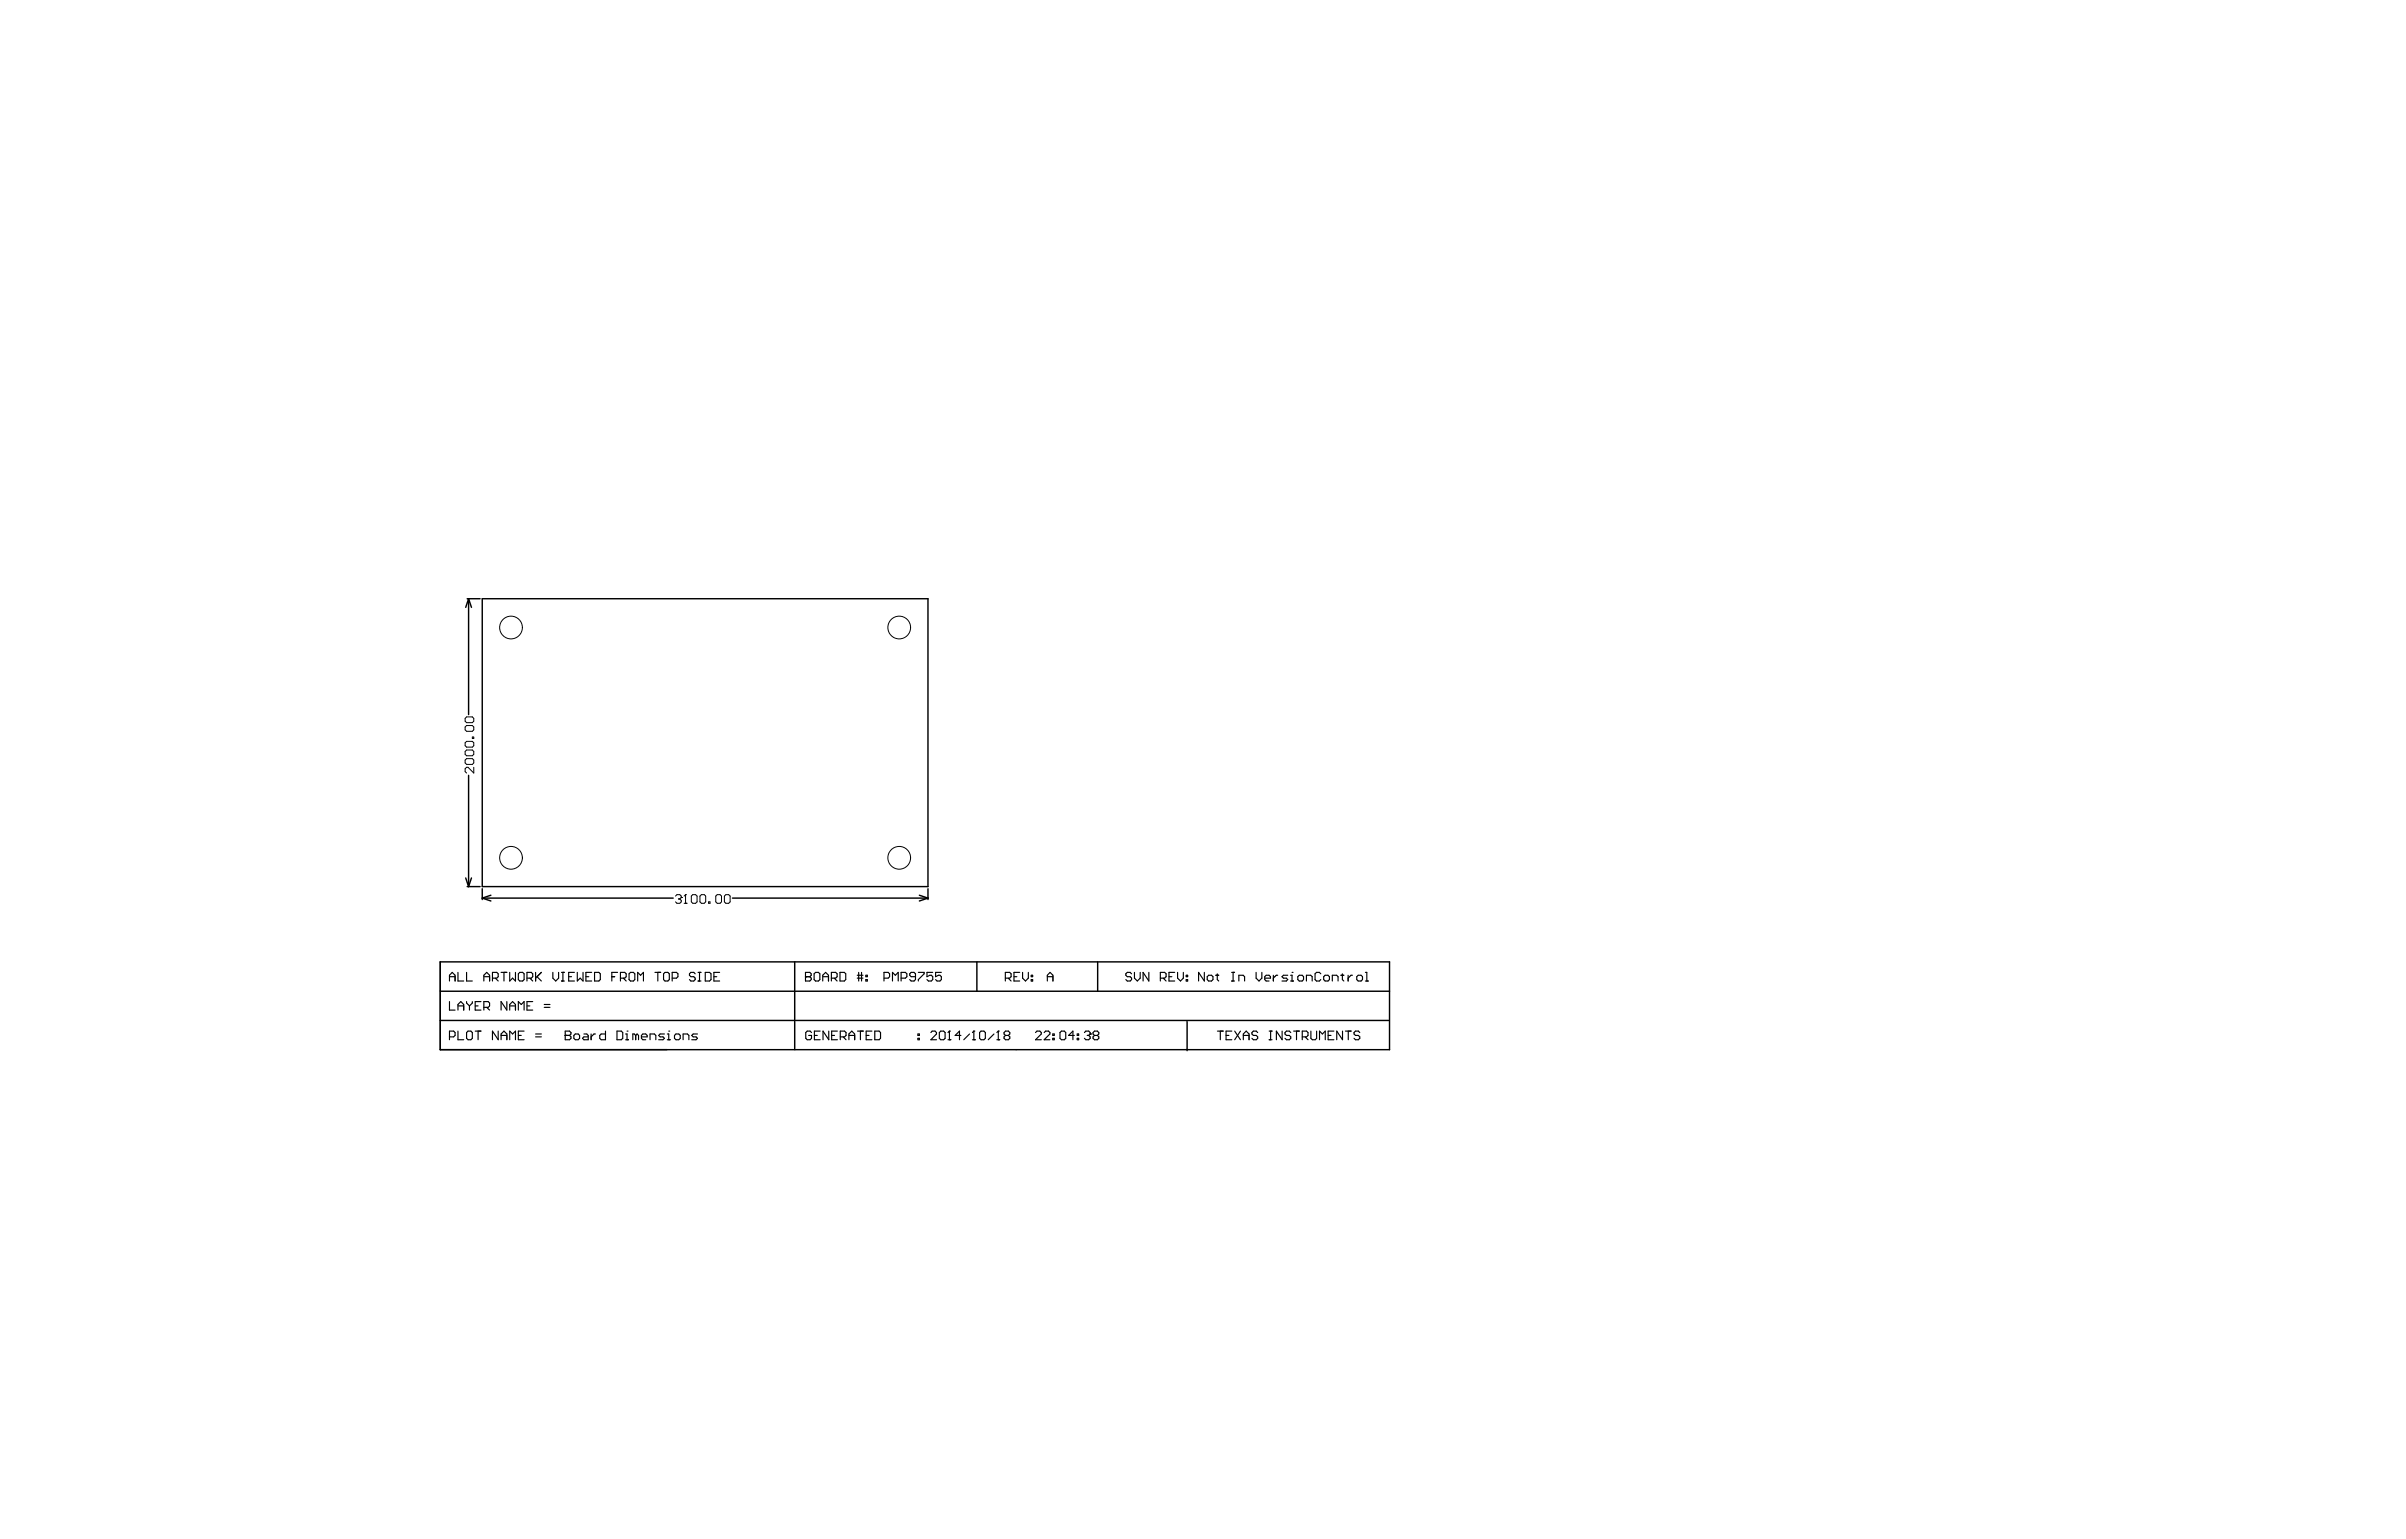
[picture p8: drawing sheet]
<svg xmlns="http://www.w3.org/2000/svg" width="424mm" height="271mm" viewBox="0 0 424 271" stroke-linecap="round" stroke-linejoin="round" font-family="sans-serif">
<g fill="none" stroke="#000" stroke-width=".25">
<path d="M82.3 105.4h2.2M82.5 105.4l.5 1.5M82.5 105.4l-.5 1.5M82.5 105.4v20.4M84.9 105.4h78.5v50.7h-78.5zM82.5 136.5v19.6M82 154.6l.5 1.5M82.3 156.1h2.2M83 154.6l-.5 1.5M84.9 156.5v1.9M84.9 158.1l1.5 .5M84.9 158.1h33.6"/>
<path d="M86.4 157.6l-1.5 .5M129 158.1h34.4M161.9 157.6l1.5 .5M163.4 156.5v1.9M163.4 158.1l-1.5 .5M77.5 169.3h167.2v15.5h-167.2zM77.5 179.6h167.1M77.5 174.5h167.2M139.9 169.3v15.5M172 169.3v5.2M193.3 169.3v5.2M209 179.8v5.2"/>
</g>
<g fill="none" stroke="#000" stroke-width=".18">
<path d="M82.2 126.2h1l.2 .3v.5l-.2 .2h-1l-.3-.2v-.5zM82.2 127.7h1l.2 .3v.5l-.2 .2h-1l-.3-.2v-.5zM82.2 130.5h1l.2 .3v.5l-.2 .2h-1l-.3-.2v-.5zM82.2 132h1l.2 .3v.5l-.2 .2h-1l-.3-.2v-.5zM82.2 133.6h1l.2 .2v.5l-.2 .3h-1l-.3-.3v-.5zM83.2 129.8h.2v.2h-.2zM83.4 135.1v1l-1-1h-.2l-.3 .2v.5l.3 .3M119 157.8l.2-.3h.5l.3 .3v.2M119.5 158.3h.2M119.7 158.3l.3 .2v.3l-.3 .2h-.5l-.2-.2M120 158h.1M120 158l-.3 .3"/>
<path d="M120.5 159h.5M120.7 157.5h.1M120.7 157.5v1.5M120.7 157.5l-.2 .3M122 157.5h.5l.3 .3v1l-.3 .2h-.5l-.3-.2v-1zM123.5 157.5h.5l.3 .3v1l-.3 .2h-.5l-.2-.2v-1zM124.8 158.8h.2v.2h-.2zM126.3 157.5h.5l.3 .3v1l-.3 .2h-.5l-.3-.2v-1zM127.8 157.5h.5l.3 .3v1l-.3 .2h-.5l-.2-.2v-1z"/>
<circle cx="90" cy="110.5" r="2"/>
<circle cx="158.3" cy="110.5" r="2"/>
<circle cx="90" cy="151" r="2"/>
<circle cx="158.3" cy="151" r="2"/>
</g>
<g fill="none" stroke="#000" stroke-width=".2">
<path d="M79.1 171.9h1M79.1 172.7v-1l.5-.5 .5 .5v1M79.1 176.3v1.5h1M80.6 171.2v1.5h1.1M80.6 177.8v-1l.6-.5 .5 .5v1M80.6 177.1h1.1M82.2 171.2v1.5h1M82.2 176.3v.3l.5 .5M82.7 177.1v.7M83.2 176.3v.3l-.5 .5M83.7 177.1h.5M84.7 176.3h-1v1.5h1"/>
<path d="M85.2 171.9h1M85.2 177.3h.8l.2-.2v-.5l-.2-.3h-.8v1.5M85.2 172.7v-1l.5-.5 .5 .5v1M85.7 177.3l.5 .5M86.7 172.2h.8l.2-.3v-.5l-.2-.2h-.8v1.5M87.2 172.2l.5 .5M88.2 171.2h1.1M88.7 171.2v1.5M89.3 176.3v1.5l-1.1-1.5v1.5M89.8 171.2v1.5l.5-.5 .5 .5v-1.5M89.8 177.8v-1l.5-.5 .5 .5v1M89.8 177.1h1"/>
<path d="M91.3 177.8v-1.5l.5 .5 .5-.5v1.5M91.5 171.2h.5l.3 .2v1.1l-.3 .2h-.5l-.2-.2v-1.1zM92.8 172.2h.8l.2-.3v-.5l-.2-.2h-.8v1.5M92.8 177.1h.5M93.3 172.2l.5 .5M93.8 176.3h-1v1.5h1M94.3 171.2v1.5M94.6 171.9l.7 .8M95.3 171.2l-1 1M95.8 177.3h1M95.8 176.8h1M97.4 171.2v1l.5 .5 .5-.5v-1"/>
<path d="M98.9 172.7h.5M98.9 171.2h.5M99.1 171.2v1.5M100.1 171.9h.5M101.2 171.2h-1.1v1.5h1.1M101.7 171.2v1.5l.5-.5 .5 .5v-1.5M103.2 171.9h.5M104.2 171.2h-1v1.5h1M104.7 171.2h.8l.2 .2v1.1l-.2 .2h-.8zM107.7 171.9h.5M108.7 171.2h-1v1.5M109.3 172.2h.7l.3-.3v-.5l-.3-.2h-.7v1.5"/>
<path d="M109.8 172.2l.5 .5M111 171.2h.5l.3 .2v1.1l-.3 .2h-.5l-.2-.2v-1.1zM112.3 172.7v-1.5l.5 .5 .5-.5v1.5M115.3 171.2h1M115.8 171.2v1.5M117.1 171.2h.5l.3 .2v1.1l-.3 .2h-.5l-.2-.2v-1.1zM118.4 172.2h.7l.3-.3v-.5l-.3-.2h-.7v1.5M122.4 171.4l-.2-.2h-.5l-.3 .2v.3l.3 .2h.5l.2 .3v.3l-.2 .2h-.5l-.3-.2M122.9 172.7h.5M122.9 171.2h.5M123.2 171.2v1.5M124.2 171.2h.8l.2 .2v1.1l-.2 .2h-.8z"/>
<path d="M125.7 171.9h.5M126.7 171.2h-1v1.5h1M141.8 171.9h.1M141.8 171.2h.8l.3 .2v.3l-.3 .2 .3 .3v.3l-.3 .2h-.8zM141.8 171.9h.8M143.6 171.2h.5l.3 .2v1.1l-.3 .2h-.5l-.2-.2v-1.1zM144.9 171.9h1M144.9 172.7v-1l.5-.5 .5 .5v1M146.4 172.2h.8l.2-.3v-.5l-.2-.2h-.8v1.5M146.9 172.2l.5 .5M147.9 171.2h.8l.2 .2v1.1l-.2 .2h-.8zM151 171.7h1"/>
<path d="M151 172.2h1M151.2 171.2v1.5M151.7 171.2v1.5M152.5 172.5h.2v.2h-.2zM152.5 171.7h.2v.2h-.2zM155.7 172.2h.7l.3-.3v-.5l-.3-.2h-.7v1.5M157.2 172.7v-1.5l.5 .5 .5-.5v1.5M158.7 172.2h.7l.3-.3v-.5l-.3-.2h-.7v1.5M161.2 171.9h-.7l-.3-.2v-.3l.3-.2h.5l.2 .2v1.1l-.2 .2h-.5l-.3-.2M161.7 171.2h1v.2l-1 1.1v.2M164.2 171.2h-1v.7l.5-.2h.3l.2 .2v.6l-.2 .2h-.5l-.3-.2M165.8 171.2h-1v.7l.5-.2h.2l.3 .2v.6l-.3 .2h-.5l-.2-.2"/>
<path d="M177 172.2h.8l.2-.3v-.5l-.2-.2h-.8v1.5M177.5 172.2l.5 .5M178.6 171.9h.5M179.6 171.2h-1v1.5h1M180.1 171.2v1l.5 .5 .5-.5v-1M181.6 172.5h.2v.2h-.2zM181.6 171.7h.2v.2h-.2zM184.4 172.7v-1l.5-.5 .5 .5v1M184.4 171.9h1M199.3 171.4l-.3-.2h-.5l-.2 .2v.3l.2 .2h.5l.3 .3v.3l-.3 .2h-.5l-.2-.2M199.8 171.2v1l.5 .5 .5-.5v-1M202.3 171.2v1.5l-1-1.5v1.5"/>
<path d="M204.3 172.2h.8l.2-.3v-.5l-.2-.2h-.8v1.5M204.8 172.2l.5 .5M205.9 171.9h.5M206.9 171.2h-1v1.5h1M207.4 171.2v1l.5 .5 .5-.5v-1M208.9 172.5h.2v.2h-.2zM208.9 171.7h.2v.2h-.2zM212.1 171.2v1.5l-1-1.5v1.5M212.8 171.7h.5l.3 .2v.6l-.3 .2h-.5l-.2-.2v-.6zM214.1 171.7h.5M214.4 171.4v1.1l.2 .2M216.9 172.7h.5"/>
<path d="M216.9 171.2h.5M217.1 171.2v1.5M218.2 172.7v-1h.7l.3 .2v.8M221.2 171.2v1l.5 .5 .5-.5v-1M222.7 172.2h1v-.3l-.2-.2h-.5l-.3 .2v.6l.3 .2h.5M224.2 171.7v1M225 171.7h-.3l-.5 .5M226.8 171.7h-.8l-.2 .2 .2 .3h.5l.3 .3-.3 .2h-.7M227.3 172.7h.5M227.3 171.7h.2v1M227.5 171.2h.1M228.8 171.7h.5l.2 .2v.6l-.2 .2h-.5l-.3-.2v-.6z"/>
<path d="M230.1 172.7v-1h.7l.3 .2v.8M232.6 171.4l-.3-.2h-.5l-.2 .2v1.1l.2 .2h.5l.3-.2M233.3 171.7h.6l.2 .2v.6l-.2 .2h-.6l-.2-.2v-.6zM234.6 172.7v-1h.8l.2 .2v.8M236.1 171.7h.5M236.4 171.4v1.1l.2 .2M237.4 171.7v1M238.2 171.7h-.3l-.5 .5M239.2 171.7h.5l.2 .2v.6l-.2 .2h-.5l-.3-.2v-.6zM240.4 172.7h.5M240.4 171.2h.3v1.5M79.1 182.5h.8l.2-.2v-.5l-.2-.3h-.8v1.5"/>
<path d="M80.6 181.5v1.5h1.1M82.4 181.5h.5l.3 .3v1l-.3 .2h-.5l-.2-.2v-1zM83.7 181.5h1M84.2 181.5v1.5M87.7 181.5v1.5l-1-1.5v1.5M88.2 183v-1l.5-.5 .6 .5v1M88.2 182.3h1.1M89.8 183v-1.5l.5 .5 .5-.5v1.5M91.3 182.3h.5M92.3 181.5h-1v1.5h1M94.3 182.5h1M94.3 182h1"/>
<path d="M99.5 182.3h.1M99.5 181.5h.8l.2 .3v.2l-.2 .3 .2 .2v.3l-.2 .2h-.8zM99.5 182.3h.8M101.3 182h.5l.3 .3v.5l-.3 .2h-.5l-.2-.2v-.5zM102.8 182h.5l.3 .3v.7h-.8l-.2-.2 .2-.3h.8M104.1 182v1M104.8 182h-.2l-.5 .5M106.6 181.5v1.5h-.7l-.3-.2v-.5l.3-.3h.7M108.6 181.5h.8l.3 .3v1l-.3 .2h-.8zM110.2 183h.5M110.2 182h.2v1M110.4 181.5h.1"/>
<path d="M111.9 182.3l-.2-.3h-.3v1M111.9 182.3v.7M111.9 182.3l.3-.3 .2 .3v.7M113 182.5h1v-.2l-.3-.3h-.5l-.2 .3v.5l.2 .2h.5M114.5 183v-1h.7l.3 .3v.7M117 182h-.8l-.2 .3 .2 .2h.5l.3 .3-.3 .2h-.7M117.5 183h.5M117.5 182h.3v1M117.8 181.5h.1M119 182h.5l.3 .3v.5l-.3 .2h-.5l-.2-.2v-.5zM120.3 183v-1h.8l.2 .3v.7M122.8 182h-.7l-.3 .3 .3 .2h.5l.2 .3-.2 .2h-.8"/>
<path d="M142.9 181.8l-.2-.3h-.6l-.2 .3v1l.2 .2h.6l.2-.2v-.5h-.5M143.4 182.3h.5M144.4 181.5h-1v1.5h1M145.9 181.5v1.5l-1-1.5v1.5M146.4 182.3h.6M147.5 181.5h-1.1v1.5h1.1M148 182.5h.7l.3-.2v-.5l-.3-.3h-.7v1.5M148.5 182.5l.5 .5M149.5 182.3h1M149.5 183v-1l.5-.5 .5 .5v1M151 181.5h1M151.5 181.5v1.5"/>
<path d="M152.5 182.3h.5M153.5 181.5h-1v1.5h1M154 181.5h.8l.3 .3v1l-.3 .2h-.8zM161.6 182.8h.3v.2h-.3zM161.6 182h.3v.3h-.3zM163.9 181.8l.2-.3h.6l.2 .3v.2l-1 1h1M165.7 181.5h.5l.2 .3v1l-.2 .2h-.5l-.3-.2v-1zM166.9 183h.5M167.2 181.5h.1M167.2 181.5v1.5M167.2 181.5l-.3 .3M169.2 182.3h-1l.8-.8v1.5"/>
<path d="M170.7 182l-1 1M171.2 183h.5M171.5 181.5h.1M171.5 181.5v1.5M171.5 181.5l-.3 .3M172.8 181.5h.5l.2 .3v1l-.2 .2h-.5l-.3-.2v-1zM175 182l-1 1M175.5 183h.5M175.8 181.5h.1M175.8 181.5v1.5M175.8 181.5l-.3 .3M177.1 182.3l-.3-.3v-.2l.3-.3h.5l.2 .3v.2l-.2 .3"/>
<path d="M177.1 182.3l-.3 .2v.3l.3 .2h.5l.2-.2v-.3l-.2-.2M177.1 182.3h.5M182.4 181.8l.2-.3h.5l.3 .3v.2l-1 1h1M183.9 181.8l.2-.3h.5l.3 .3v.2l-1 1h1M185.4 182.8h.2v.2h-.2zM185.4 182h.2v.3h-.2zM186.9 181.5h.5l.3 .3v1l-.3 .2h-.5l-.2-.2v-1zM189.2 182.3h-1l.7-.8v1.5M189.7 182.8h.2v.2h-.2zM189.7 182h.2v.3h-.2zM191 181.8l.2-.3h.5l.3 .3v.2M191.5 182.3h.2"/>
<path d="M191.7 182.3l.3 .2v.3l-.3 .2h-.5l-.2-.2M192 182h.1M192 182l-.3 .3M192.7 182.3l-.2-.3v-.2l.2-.3h.5l.3 .3v.2l-.3 .3M192.7 182.3l-.2 .2v.3l.2 .2h.5l.3-.2v-.3l-.3-.2M192.7 182.3h.5M214.4 181.5h1M214.9 181.5v1.5M215.9 182.3h.5M216.9 181.5h-1v1.5h1M217.4 181.5l1 1.5M218.4 181.5l-1 1.5"/>
<path d="M218.9 182.3h1.1M218.9 183v-1l.5-.5 .6 .5v1M221.5 181.8l-.3-.3h-.5l-.2 .3v.2l.2 .3h.5l.3 .2v.3l-.3 .2h-.5l-.2-.2M223.5 181.5h.5M223.5 183h.5M223.8 181.5v1.5M225.8 181.5v1.5l-1-1.5v1.5M227.3 181.8l-.3-.3h-.5l-.2 .3v.2l.2 .3h.5l.3 .2v.3l-.3 .2h-.5l-.2-.2M227.8 181.5h1M228.3 181.5v1.5M229.3 182.5h.8l.2-.2v-.5l-.2-.3h-.8v1.5M229.8 182.5l.5 .5"/>
<path d="M230.8 181.5v1.3l.3 .2h.5l.3-.2v-1.3M232.4 183v-1.5l.5 .5 .5-.5v1.5M233.9 182.3h.5M234.9 181.5h-1v1.5h1M236.4 181.5v1.5l-1-1.5v1.5M236.9 181.5h1M237.4 181.5v1.5M239.4 181.8l-.2-.3h-.5l-.3 .3v.2l.3 .3h.5l.2 .2v.3l-.2 .2h-.5l-.3-.2"/>
</g>
</svg>
